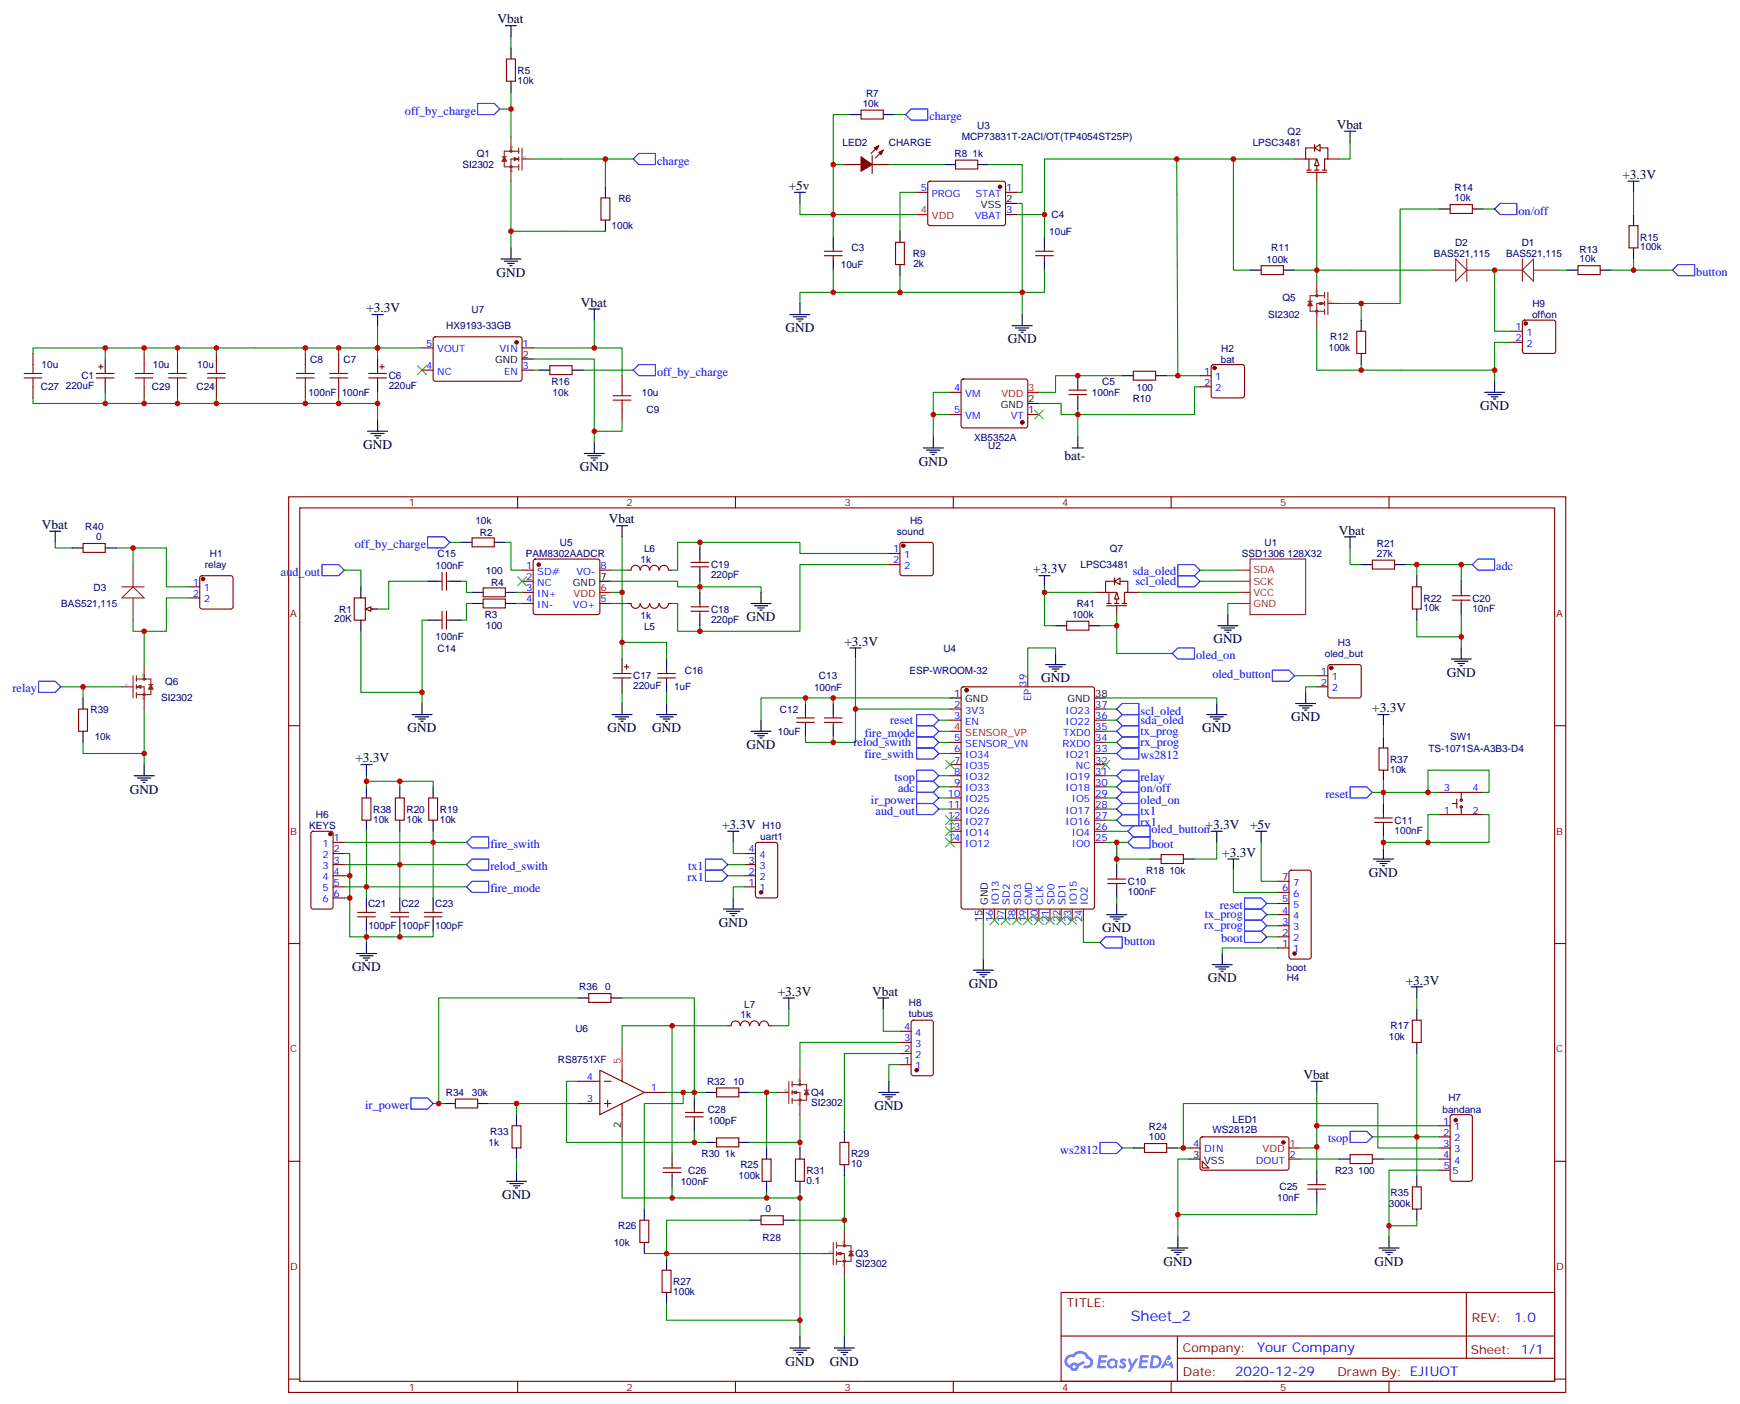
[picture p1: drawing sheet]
<svg xmlns="http://www.w3.org/2000/svg" width="552mm" height="446mm" viewBox="0 0 552 446" stroke-linecap="round" stroke-linejoin="round" font-family="sans-serif">
<defs><g id="words">
<text font-size="4.6" fill="#00f" x="358.9" y="419.3">Sheet_2</text>
<g font-size="4.2">
<text x="157.9" y="7.4">Vbat</text>
<text x="424.3" y="41">Vbat</text>
<text x="514.9" y="56.8">+3.3V</text>
<text x="250.4" y="60.4">+5v</text>
<text x="157.6" y="87.9">GND</text>
<text x="116.3" y="99.2">+3.3V</text>
<text x="184.4" y="97.4">Vbat</text>
<text x="249.3" y="105.5">GND</text>
<text x="319.9" y="109">GND</text>
<text x="469.8" y="130.2">GND</text>
<text x="115.3" y="142.6">GND</text>
<text x="184" y="149.6">GND</text>
<text x="291.6" y="147.8">GND</text>
<text x="337.9" y="146.1">bat-</text>
<text x="13.3" y="168">Vbat</text>
<text x="193.2" y="166.2">Vbat</text>
<text x="425" y="169.7">Vbat</text>
<text x="328" y="182.1">+3.3V</text>
<text x="237" y="197.2">GND</text>
<text x="268" y="205">+3.3V</text>
<text x="385.1" y="204.3">GND</text>
<text x="459.2" y="214.9">GND</text>
<text x="330.4" y="216.6">GND</text>
<text x="435.6" y="226.2">+3.3V</text>
<text x="129.4" y="232.5">GND</text>
<text x="192.9" y="232.5">GND</text>
<text x="207" y="232.5">GND</text>
<text x="381.6" y="232.5">GND</text>
<text x="409.8" y="229">GND</text>
<text x="237" y="237.8">GND</text>
<text x="112.8" y="242">+3.3V</text>
<text x="41.2" y="251.9">GND</text>
<text x="229.2" y="263.2">+3.3V</text>
<text x="382.7" y="263.2">+3.3V</text>
<text x="396.8" y="263.2">+5v</text>
<text x="387.9" y="272">+3.3V</text>
<text x="434.5" y="278.4">GND</text>
<text x="228.1" y="294.3">GND</text>
<text x="349.8" y="296">GND</text>
<text x="111.7" y="308.4">GND</text>
<text x="383.4" y="311.9">GND</text>
<text x="246.8" y="316.1">+3.3V</text>
<text x="276.8" y="316.1">Vbat</text>
<text x="307.5" y="313.7">GND</text>
<text x="446.2" y="312.6">+3.3V</text>
<text x="413.7" y="342.6">Vbat</text>
<text x="277.5" y="352.5">GND</text>
<text x="159.3" y="380.7">GND</text>
<text x="369.3" y="401.8">GND</text>
<text x="436.3" y="401.8">GND</text>
<text x="249.3" y="433.6">GND</text>
<text x="263.4" y="433.6">GND</text>
</g>
<g font-size="4.2" fill="#00f">
<text x="480.6" y="419.6">1.0</text>
<text x="399" y="429.1">Your Company</text>
<text x="392" y="436.9">2020-12-29</text>
</g>
<g font-size="3.9" fill="#00f">
<text x="128.5" y="36.4">off_by_charge</text>
<text x="295" y="38.1">charge</text>
<text x="208.6" y="52.2">charge</text>
<text x="482" y="68.1">on/off</text>
<text x="538.4" y="87.5">button</text>
<text x="208.6" y="119.3">off_by_charge</text>
<text x="112.6" y="174">off_by_charge</text>
<text x="89.2" y="182.8">aud_out</text>
<text x="359.6" y="182.6">sda_oled</text>
<text x="360.4" y="185.6">scl_oled</text>
<text x="474.9" y="181">adc</text>
<text x="379.7" y="209.2">oled_on</text>
<text x="384.8" y="215.2">oled_button</text>
<text x="4" y="219.8">relay</text>
<text x="362" y="226.9">scl_oled</text>
<text x="274.5" y="233.9">fire_mode</text>
<text x="282.6" y="229.9">reset</text>
<text x="362" y="229.9">sda_oled</text>
<text x="362" y="233.2">tx_prog</text>
<text x="270.9" y="236.9">relod_swith</text>
<text x="362" y="236.7">rx_prog</text>
<text x="274.4" y="240.5">fire_swith</text>
<text x="362" y="241">ws2812</text>
<text x="283.9" y="248">tsop</text>
<text x="285.1" y="251.6">adc</text>
<text x="362" y="251.6">on/off</text>
<text x="362" y="248">relay</text>
<text x="276.4" y="255.1">ir_power</text>
<text x="362" y="255.1">oled_on</text>
<text x="420.7" y="253.3">reset</text>
<text x="277.9" y="258.6">aud_out</text>
<text x="362" y="258.6">tx1</text>
<text x="362" y="262.1">rx1</text>
<text x="155.6" y="269.2">fire_swith</text>
<text x="365.5" y="264.6">oled_button</text>
<text x="365.5" y="269.2">boot</text>
<text x="155.6" y="276.3">relod_swith</text>
<text x="218.2" y="279.8">rx1</text>
<text x="218.4" y="276.3">tx1</text>
<text x="155.6" y="283.3">fire_mode</text>
<text x="382.4" y="291.4">tx_prog</text>
<text x="387.2" y="288.6">reset</text>
<text x="382.2" y="295">rx_prog</text>
<text x="387.6" y="299.2">boot</text>
<text x="356.8" y="300">button</text>
<text x="115.9" y="352.1">ir_power</text>
<text x="421.5" y="362.7">tsop</text>
<text x="336.5" y="366.2">ws2812</text>
</g>
<g font-size="3.9" fill="#800">
<text x="338.6" y="414.9">TITLE:</text>
<text x="467.2" y="419.6">REV:</text>
<text x="375.5" y="429.1">Company:</text>
<text x="466.8" y="429.7">Sheet: 1/1</text>
<text x="375.5" y="436.8">Date:</text>
<text x="424.5" y="436.9">Drawn By: EJIUOT</text>
</g>
<g font-size="3.2" fill="#000080">
<text x="164.3" y="23.4">R5</text>
<text x="164.3" y="26.6">10k</text>
<text x="273.8" y="33.9">10k</text>
<text x="274.9" y="30.8">R7</text>
<text x="310.2" y="41">U3</text>
<text x="267.4" y="46.3">LED2</text>
<text x="282.1" y="46.3">CHARGE</text>
<text x="305.2" y="44.6">MCP73831T-2ACI/OT(TP4054ST25P)</text>
<text x="397.6" y="46.4">LPSC3481</text>
<text x="408.7" y="42.8">Q2</text>
<text x="146.7" y="53.4">SI2302</text>
<text x="151.3" y="49.9">Q1</text>
<text x="302.9" y="49.9">R8</text>
<text x="308.7" y="49.9">1k</text>
<text x="196.3" y="64">R6</text>
<text x="461.7" y="63.9">10k</text>
<text x="461.7" y="60.7">R14</text>
<text x="333.8" y="69.3">C4</text>
<text x="194.1" y="72.8">100k</text>
<text x="333" y="74.6">10uF</text>
<text x="461.8" y="77.9">D2</text>
<text x="483" y="77.9">D1</text>
<text x="520.6" y="76.4">R15</text>
<text x="270.3" y="79.8">C3</text>
<text x="289.7" y="81.6">R9</text>
<text x="402" y="83.3">100k</text>
<text x="403.5" y="79.8">R11</text>
<text x="455.1" y="81.6">BAS521,115</text>
<text x="478" y="81.6">BAS521,115</text>
<text x="501.3" y="83.3">10k</text>
<text x="501.3" y="80.2">R13</text>
<text x="520.6" y="79.5">100k</text>
<text x="266.9" y="85.1">10uF</text>
<text x="289.9" y="84.8">2k</text>
<text x="407.1" y="95.7">Q5</text>
<text x="149.6" y="99.3">U7</text>
<text x="402.5" y="101">SI2302</text>
<text x="486.3" y="101">off\on</text>
<text x="486.4" y="97.5">H9</text>
<text x="141.6" y="104.6">HX9193-33GB</text>
<text x="387.6" y="111.6">H2</text>
<text x="421.7" y="111.6">100k</text>
<text x="422.2" y="108">R12</text>
<text x="13.2" y="116.9">10u</text>
<text x="48.5" y="116.9">10u</text>
<text x="62.6" y="116.9">10u</text>
<text x="98.5" y="115.1">C8</text>
<text x="109.1" y="115.1">C7</text>
<text x="387.5" y="115.2">bat</text>
<text x="13" y="123.9">C27</text>
<text x="20.9" y="123.6">220uF</text>
<text x="25.8" y="120.4">C1</text>
<text x="48.2" y="123.9">C29</text>
<text x="62.4" y="123.9">C24</text>
<text x="97.9" y="125.7">100nF</text>
<text x="108.5" y="125.7">100nF</text>
<text x="123.4" y="123.6">220uF</text>
<text x="123.4" y="120.4">C6</text>
<text x="175" y="122.2">R16</text>
<text x="175.4" y="125.7">10k</text>
<text x="203.7" y="125.7">10u</text>
<text x="346.6" y="125.7">100nF</text>
<text x="349.9" y="122.2">C5</text>
<text x="360.7" y="124.2">100</text>
<text x="205.2" y="131">C9</text>
<text x="359.5" y="127.7">R10</text>
<text x="309.2" y="140">XB5352A</text>
<text x="313.7" y="142.6">U2</text>
<text x="150.9" y="166.5">10k</text>
<text x="288.8" y="166.3">H5</text>
<text x="27.1" y="168.3">R40</text>
<text x="30.5" y="171.5">0</text>
<text x="152.3" y="170">R2</text>
<text x="177.7" y="173.2">U5</text>
<text x="284.7" y="169.8">sound</text>
<text x="401.3" y="173.5">U1</text>
<text x="437" y="173.6">R21</text>
<text x="66.6" y="176.8">H1</text>
<text x="138.9" y="176.9">C15</text>
<text x="166.9" y="176.9">PAM8302AADCR</text>
<text x="203.3" y="178.7">1k</text>
<text x="204.4" y="175.2">L6</text>
<text x="352.2" y="175.1">Q7</text>
<text x="394.2" y="176.9">SSD1306 128X32</text>
<text x="437" y="176.8">27k</text>
<text x="65.1" y="180.4">relay</text>
<text x="138.2" y="180.7">100nF</text>
<text x="154.3" y="182.4">100</text>
<text x="155.8" y="185.9">R4</text>
<text x="225.7" y="183.6">220pF</text>
<text x="225.7" y="180.4">C19</text>
<text x="342.9" y="180.4">LPSC3481</text>
<text x="29.7" y="187.5">D3</text>
<text x="451.8" y="191">R22</text>
<text x="467.3" y="191">C20</text>
<text x="19.4" y="192.8">BAS521,115</text>
<text x="106.1" y="197.5">20K</text>
<text x="107.7" y="194.5">R1</text>
<text x="153.9" y="196.2">R3</text>
<text x="203.3" y="196.5">1k</text>
<text x="225.7" y="197.7">220pF</text>
<text x="225.7" y="194.5">C18</text>
<text x="340.3" y="196.2">100k</text>
<text x="341.7" y="192.7">R41</text>
<text x="451.8" y="194.1">10k</text>
<text x="467.3" y="194.2">10nF</text>
<text x="138.2" y="203.2">100nF</text>
<text x="154.2" y="199.8">100</text>
<text x="204.4" y="199.9">L5</text>
<text x="138.9" y="207">C14</text>
<text x="299.4" y="206.9">U4</text>
<text x="420.5" y="208.6">oled_but</text>
<text x="424.7" y="205.1">H3</text>
<text x="201" y="215.7">C17</text>
<text x="217.4" y="213.9">C16</text>
<text x="259.9" y="215.7">C13</text>
<text x="288.6" y="213.9">ESP-WROOM-32</text>
<text x="52.4" y="217.4">Q6</text>
<text x="201" y="218.8">220uF</text>
<text x="213.9" y="219.2">1uF</text>
<text x="258.4" y="219.2">100nF</text>
<text x="28.7" y="226.3">R39</text>
<text x="51.1" y="222.7">SI2302</text>
<text x="247.6" y="226.3">C12</text>
<text x="246.9" y="233.3">10uF</text>
<text x="30.1" y="235.1">10k</text>
<text x="453.4" y="238.6">TS-1071SA-A3B3-D4</text>
<text x="460.2" y="235.1">SW1</text>
<text x="441.2" y="245.3">10k</text>
<text x="441.2" y="242.2">R37</text>
<text x="98.1" y="263.3">KEYS</text>
<text x="100.2" y="259.7">H6</text>
<text x="118.4" y="261.2">10k</text>
<text x="118.4" y="258">R38</text>
<text x="129" y="261.2">10k</text>
<text x="129" y="258">R20</text>
<text x="139.6" y="261.2">10k</text>
<text x="139.6" y="258">R19</text>
<text x="242.1" y="263.3">H10</text>
<text x="442.6" y="261.5">C11</text>
<text x="241.3" y="266.8">uart1</text>
<text x="442.6" y="264.7">100nF</text>
<text x="358" y="280.9">C10</text>
<text x="363.8" y="277.4">R18</text>
<text x="371.2" y="277.4">10k</text>
<text x="116.8" y="288">C21</text>
<text x="127.4" y="288">C22</text>
<text x="138.1" y="288">C23</text>
<text x="358" y="284.1">100nF</text>
<text x="116.9" y="295">100pF</text>
<text x="127.5" y="295">100pF</text>
<text x="138.1" y="295">100pF</text>
<text x="408.4" y="308.2">boot</text>
<text x="408.4" y="311.4">H4</text>
<text x="183.8" y="314.4">R36</text>
<text x="192.1" y="314.4">0</text>
<text x="235" y="323.3">1k</text>
<text x="236.2" y="319.9">L7</text>
<text x="288.5" y="322.8">tubus</text>
<text x="288.5" y="319.4">H8</text>
<text x="182.6" y="327.7">U6</text>
<text x="441.4" y="326.8">R17</text>
<text x="440.8" y="330.3">10k</text>
<text x="177.1" y="337.4">RS8751XF</text>
<text x="141.5" y="347.9">R34</text>
<text x="149.8" y="347.9">30k</text>
<text x="224.4" y="344.4">R32</text>
<text x="232.7" y="344.4">10</text>
<text x="257.4" y="348">Q4</text>
<text x="224.6" y="353.2">C28</text>
<text x="257.4" y="351.1">SI2302</text>
<text x="457.8" y="353.3">bandana</text>
<text x="459.7" y="349.6">H7</text>
<text x="224.9" y="356.8">100pF</text>
<text x="364.7" y="358.8">R24</text>
<text x="384.8" y="359.7">WS2812B</text>
<text x="391.2" y="356.5">LED1</text>
<text x="155.1" y="363.8">1k</text>
<text x="155.6" y="360.3">R33</text>
<text x="364.7" y="362">100</text>
<text x="222.7" y="367.4">R30</text>
<text x="230" y="367.4">1k</text>
<text x="235" y="370.9">R25</text>
<text x="270.1" y="370.5">10</text>
<text x="270.1" y="367.4">R29</text>
<text x="216" y="376.2">100nF</text>
<text x="218.4" y="372.7">C26</text>
<text x="234.4" y="374.4">100k</text>
<text x="256" y="375.8">0.1</text>
<text x="256" y="372.7">R31</text>
<text x="406.1" y="377.9">C25</text>
<text x="423.7" y="372.6">R23</text>
<text x="431.1" y="372.6">100</text>
<text x="405.4" y="381.4">10nF</text>
<text x="440.8" y="383.2">300k</text>
<text x="441.4" y="379.7">R35</text>
<text x="243" y="384.9">0</text>
<text x="194.8" y="395.6">10k</text>
<text x="196.2" y="390.3">R26</text>
<text x="242.1" y="393.9">R28</text>
<text x="271.5" y="399.1">Q3</text>
<text x="213.7" y="408">R27</text>
<text x="271.5" y="402.3">SI2302</text>
<text x="213.7" y="411.1">100k</text>
</g>
<g font-size="3.2" fill="#00f">
<text x="292.3" y="60.7">5</text>
<text x="295.8" y="62.5">PROG</text>
<text x="309.6" y="62.5">STAT</text>
<text x="319.3" y="60.7">1</text>
<text x="309.4" y="69.5">VBAT</text>
<text x="319.3" y="67.8">3</text>
<text x="481" y="104.8">1</text>
<text x="484.5" y="106.6">1</text>
<text x="135.3" y="110.1">5</text>
<text x="138.8" y="111.9">VOUT</text>
<text x="158.5" y="111.9">VIN</text>
<text x="165.9" y="110.1">1</text>
<text x="481" y="108.3">2</text>
<text x="484.5" y="110.1">2</text>
<text x="135.3" y="117.2">4</text>
<text x="138.8" y="118.9">NC</text>
<text x="160" y="118.9">EN</text>
<text x="165.9" y="117.2">3</text>
<text x="382.2" y="118.9">1</text>
<text x="302.9" y="124.2">4</text>
<text x="306.4" y="126">VM</text>
<text x="382.2" y="122.4">2</text>
<text x="385.7" y="120.7">1</text>
<text x="385.7" y="124.2">2</text>
<text x="302.9" y="131.3">5</text>
<text x="326.4" y="131.3">1</text>
<text x="306.4" y="133">VM</text>
<text x="320.8" y="133">VT</text>
<text x="283.5" y="175.4">1</text>
<text x="283.5" y="178.9">2</text>
<text x="286.9" y="177.1">1</text>
<text x="61.2" y="185.9">1</text>
<text x="167" y="180.7">1</text>
<text x="167" y="184.2">2</text>
<text x="170.5" y="182.4">SD#</text>
<text x="170.5" y="185.9">NC</text>
<text x="183" y="182.4">VO-</text>
<text x="190.6" y="180.7">8</text>
<text x="286.9" y="180.7">2</text>
<text x="61.2" y="189.5">2</text>
<text x="64.7" y="187.7">1</text>
<text x="64.7" y="191.2">2</text>
<text x="167" y="187.7">3</text>
<text x="167" y="191.2">4</text>
<text x="170.5" y="189.5">IN+</text>
<text x="190.6" y="191.2">5</text>
<text x="170.5" y="193">IN-</text>
<text x="181.8" y="193">VO+</text>
<text x="419.3" y="214.2">1</text>
<text x="422.8" y="215.9">1</text>
<text x="325.9" y="218.1" transform="rotate(-90 325.9 218.1)">39</text>
<text x="419.3" y="217.7">2</text>
<text x="422.8" y="219.5">2</text>
<text x="302.9" y="224.8">2</text>
<text x="306.4" y="226.5">3V3</text>
<text x="327.3" y="222.7" transform="rotate(-90 327.3 222.7)">EP</text>
<text x="338.2" y="226.5">IO23</text>
<text x="347.6" y="224.8">37</text>
<text x="302.9" y="228.3">3</text>
<text x="306.4" y="230">EN</text>
<text x="337.5" y="233.6">TXD0</text>
<text x="338.2" y="230">IO22</text>
<text x="347.6" y="231.8">35</text>
<text x="347.6" y="228.3">36</text>
<text x="302.9" y="235.3">5</text>
<text x="302.9" y="238.9">6</text>
<text x="306.4" y="237.1">SENSOR_VN</text>
<text x="337.2" y="237.1">RXD0</text>
<text x="347.6" y="238.9">33</text>
<text x="347.6" y="235.3">34</text>
<text x="302.9" y="242.4">7</text>
<text x="302.9" y="245.9">8</text>
<text x="306.4" y="240.6">IO34</text>
<text x="306.4" y="244.2">IO35</text>
<text x="338.2" y="240.6">IO21</text>
<text x="341.5" y="244.2">NC</text>
<text x="347.6" y="245.9">31</text>
<text x="347.6" y="242.4">32</text>
<text x="302.9" y="249.4">9</text>
<text x="306.4" y="247.7">IO32</text>
<text x="306.4" y="251.2">IO33</text>
<text x="338.2" y="251.2">IO18</text>
<text x="338.2" y="247.7">IO19</text>
<text x="347.6" y="249.4">30</text>
<text x="458.3" y="251.2">3</text>
<text x="467.3" y="251.2">4</text>
<text x="300.8" y="253">10</text>
<text x="300.8" y="256.5">11</text>
<text x="306.4" y="254.7">IO25</text>
<text x="340.2" y="254.7">IO5</text>
<text x="347.6" y="256.5">28</text>
<text x="347.6" y="253">29</text>
<text x="300.8" y="260">12</text>
<text x="300.8" y="263.6">13</text>
<text x="306.4" y="258.3">IO26</text>
<text x="306.4" y="261.8">IO27</text>
<text x="338.2" y="261.8">IO16</text>
<text x="338.2" y="258.3">IO17</text>
<text x="347.6" y="263.6">26</text>
<text x="347.6" y="260">27</text>
<text x="458.3" y="258.3">1</text>
<text x="467.3" y="258.3">2</text>
<text x="102.4" y="268.9">1</text>
<text x="105.9" y="267.1">1</text>
<text x="300.8" y="267.1">14</text>
<text x="306.4" y="265.3">IO14</text>
<text x="306.4" y="268.9">IO12</text>
<text x="340.2" y="268.9">IO0</text>
<text x="340.2" y="265.3">IO4</text>
<text x="347.6" y="267.1">25</text>
<text x="102.4" y="272.4">2</text>
<text x="102.4" y="275.9">3</text>
<text x="105.9" y="270.6">2</text>
<text x="105.9" y="274.1">3</text>
<text x="237.6" y="274.1">3</text>
<text x="237.6" y="270.6">4</text>
<text x="241.1" y="275.9">3</text>
<text x="241.1" y="272.4">4</text>
<text x="102.4" y="279.4">4</text>
<text x="105.9" y="277.7">4</text>
<text x="105.9" y="281.2">5</text>
<text x="237.6" y="281.2">1</text>
<text x="237.6" y="277.7">2</text>
<text x="241.1" y="279.4">2</text>
<text x="406.9" y="279.4">7</text>
<text x="410.4" y="281.2">7</text>
<text x="102.4" y="283">5</text>
<text x="102.4" y="286.5">6</text>
<text x="105.9" y="284.7">6</text>
<text x="241.1" y="283">1</text>
<text x="317" y="287.3" transform="rotate(-90 317 287.3)">IO13</text>
<text x="320.6" y="287.3" transform="rotate(-90 320.6 287.3)">SD2</text>
<text x="324.1" y="287.3" transform="rotate(-90 324.1 287.3)">SD3</text>
<text x="327.6" y="287.3" transform="rotate(-90 327.6 287.3)">CMD</text>
<text x="331.2" y="287.3" transform="rotate(-90 331.2 287.3)">CLK</text>
<text x="334.7" y="287.3" transform="rotate(-90 334.7 287.3)">SD0</text>
<text x="338.2" y="287.3" transform="rotate(-90 338.2 287.3)">SD1</text>
<text x="341.7" y="287.3" transform="rotate(-90 341.7 287.3)">IO15</text>
<text x="345.3" y="287.3" transform="rotate(-90 345.3 287.3)">IO2</text>
<text x="406.9" y="286.5">5</text>
<text x="406.9" y="283">6</text>
<text x="410.4" y="284.7">6</text>
<text x="315.3" y="292.8" transform="rotate(-90 315.3 292.8)">16</text>
<text x="318.8" y="292.8" transform="rotate(-90 318.8 292.8)">17</text>
<text x="322.3" y="292.8" transform="rotate(-90 322.3 292.8)">18</text>
<text x="325.9" y="292.8" transform="rotate(-90 325.9 292.8)">19</text>
<text x="329.4" y="292.8" transform="rotate(-90 329.4 292.8)">20</text>
<text x="332.9" y="292.8" transform="rotate(-90 332.9 292.8)">21</text>
<text x="336.4" y="292.8" transform="rotate(-90 336.4 292.8)">22</text>
<text x="340" y="292.8" transform="rotate(-90 340 292.8)">23</text>
<text x="343.5" y="292.8" transform="rotate(-90 343.5 292.8)">24</text>
<text x="406.9" y="293.5">3</text>
<text x="406.9" y="290">4</text>
<text x="410.4" y="291.8">4</text>
<text x="410.4" y="288.3">5</text>
<text x="406.9" y="297.1">2</text>
<text x="410.4" y="298.8">2</text>
<text x="410.4" y="295.3">3</text>
<text x="406.9" y="300.6">1</text>
<text x="410.4" y="302.4">1</text>
<text x="287" y="327.1">4</text>
<text x="290.5" y="328.8">4</text>
<text x="287" y="334.1">2</text>
<text x="287" y="330.6">3</text>
<text x="290.5" y="335.9">2</text>
<text x="290.5" y="332.4">3</text>
<text x="287" y="337.6">1</text>
<text x="290.5" y="339.4">1</text>
<text x="186.3" y="342.9">4</text>
<text x="206.6" y="346.5">1</text>
<text x="186.3" y="350">3</text>
<text x="458.1" y="357">1</text>
<text x="461.6" y="358.8">1</text>
<text x="378.7" y="364.1">4</text>
<text x="382.2" y="365.9">DIN</text>
<text x="458.1" y="360.6">2</text>
<text x="458.1" y="364.1">3</text>
<text x="461.6" y="362.3">2</text>
<text x="461.6" y="365.9">3</text>
<text x="398.6" y="369.4">DOUT</text>
<text x="409.3" y="367.6">2</text>
<text x="458.1" y="367.6">4</text>
<text x="458.3" y="371.2">5</text>
<text x="461.6" y="369.4">4</text>
<text x="461" y="372.6">5</text>
</g>
<g font-size="3.2">
<text x="319.3" y="64.2">2</text>
<text x="311.3" y="66">VSS</text>
<text x="165.9" y="113.6">2</text>
<text x="157.1" y="115.4">GND</text>
<text x="317.6" y="129.5">GND</text>
<text x="326.4" y="127.7">2</text>
<text x="181.8" y="185.9">GND</text>
<text x="190.6" y="184.2">7</text>
<text x="302.9" y="221.2">1</text>
<text x="347.6" y="221.2">38</text>
<text x="306.4" y="223">GND</text>
<text x="338.8" y="223">GND</text>
<text x="313.5" y="287.3" transform="rotate(-90 313.5 287.3)">GND</text>
<text x="311.7" y="292.8" transform="rotate(-90 311.7 292.8)">15</text>
<text x="197.1" y="358" transform="rotate(-90 197.1 358)">2</text>
<text x="378.7" y="367.6">3</text>
<text x="382.2" y="369.4">VSS</text>
</g>
<g font-size="3.2" fill="#f00">
<text x="292.3" y="67.8">4</text>
<text x="295.8" y="69.5">VDD</text>
<text x="317.8" y="126">VDD</text>
<text x="326.4" y="124.2">3</text>
<text x="182" y="189.5">VDD</text>
<text x="190.6" y="187.7">6</text>
<text x="302.9" y="231.8">4</text>
<text x="306.4" y="233.6">SENSOR_VP</text>
<text x="197.1" y="337.6" transform="rotate(-90 197.1 337.6)">5</text>
<text x="400.8" y="365.9">VDD</text>
<text x="409.3" y="364.1">1</text>
</g>
<g font-size="3.2" fill="#800">
<text x="129.7" y="160.7">1</text>
<text x="198.9" y="160.7">2</text>
<text x="268" y="160.7">3</text>
<text x="337.1" y="160.7">4</text>
<text x="406.3" y="160.7">5</text>
<text x="92.1" y="195.8">A</text>
<text x="494" y="195.8">A</text>
<text x="92.1" y="265">B</text>
<text x="494" y="265">B</text>
<text x="92.1" y="334.1">C</text>
<text x="494" y="334.1">C</text>
<text x="92.1" y="403.3">D</text>
<text x="494" y="403.3">D</text>
<text x="129.7" y="441.5">1</text>
<text x="198.9" y="441.5">2</text>
<text x="268" y="441.5">3</text>
<text x="337.1" y="441.5">4</text>
<text x="406.3" y="441.5">5</text>
</g>
<g font-size="3.2" fill="#8d2323">
<text x="397.8" y="182.1">SDA</text>
<text x="397.8" y="185.6">SCK</text>
<text x="397.8" y="189.1">VCC</text>
<text x="397.8" y="192.7">GND</text>
</g>
<g font-size="1.4" fill="#238d23">
<text x="161.8" y="47.3">D</text>
<text x="166" y="50.5">G</text>
<text x="161.9" y="54.7">S</text>
<text x="417.6" y="93.2">D</text>
<text x="417.7" y="100.6">S</text>
<text x="421.8" y="96.3">G</text>
<text x="45" y="214.9">D</text>
<text x="39.7" y="218.1">G</text>
<text x="45" y="222.3">S</text>
<text x="249" y="346.8">G</text>
<text x="253.2" y="343.6">D</text>
<text x="253.2" y="351">S</text>
<text x="267.3" y="394.8">D</text>
<text x="263.1" y="398">G</text>
<text x="267.3" y="402.2">S</text>
</g>
</g></defs>
<g fill="none" stroke="#870000" stroke-width=".35">
<path d="M91.6 157.7h405.4v284.4h-405.4zM164.3 157.7v3.6M233.4 157.7v3.6M302.6 157.7v3.6M371.7 157.7v3.6M440.9 157.7v3.6M95.1 161.3h398.3v277.2h-398.3zM91.6 230.4h3.5M493.4 230.4h3.6M91.6 299.5h3.5M493.4 299.5h3.6M91.6 368.7h3.5"/>
<path d="M493.4 368.7h3.6M336.8 410.3h156.6v28.2h-156.6zM465.4 410.3v20.9M91.6 437.8h3.5M164.3 438.5v3.6M233.4 438.5v3.6M302.6 438.5v3.6M336.8 424.2h156.5M371.7 438.5v3.6M373.7 431.2h119.6M373.7 424.2v14.1M440.9 438.5v3.6"/>
<path d="M493.4 437.8h3.6"/>
</g>
<g fill="#5487ff">
<path d="M355.8 431.5a1.22 1.22 0 0 1 1.7 .3l-.4 .5a.47 .47 0 0 0-.3-.4 .47 .47 0 0 0-.5 .2l.1 .3a1.14 1.14 0 0 1 .8 1.7 1.14 1.14 0 0 1-1.9 0l-.2-.2 .5-.5 .7 .4a.29 .29 0 0 0 .3-.3 .29 .29 0 0 0-.2-.3 1.04 1.04 0 0 1-.6-1.7z"/>
<path d="M348.8 430.2h2.3l.4 .2-.2 .5-1.8 .1-.1 .8h1.5l.3 .4-.4 .4h-1.5l-.2 1.1h1.7l.2 .3-.2 .3-2.6 .1z"/>
<path d="M361.9 430.2l2.7 .2-.1 .5-1.8 .1-.2 .8h1.6l.3 .4-.4 .4h-1.6l-.1 1.1h1.7l.2 .3-.2 .3-2.7 .1z"/>
<path d="M370.7 430.3h.7l.3 1.2-.6 .3a.69 .69 0 0 0-1 .3 .69 .69 0 0 0 .4 1 .69 .69 0 0 0 .9-.7l.5-.2 .6 2.2h-.8l-.3-.9h-1.7l-.5 .9h-.8z"/>
<path d="M357.9 431.3h.8l.6 1.8 1.1-1.8h.9l-2.6 4.2h-.8l.9-1.5z"/>
<path d="M365.5 430.2l-.6 4.2h1.3a2.11 2.11 0 0 0 2.5-2.1 2.11 2.11 0 0 0-2.5-2.1zM366.2 431a1.43 1.43 0 0 1 1.6 1.6 1.43 1.43 0 0 1-2 1.1z"/>
<path d="M351.8 431.9a1.54 1.54 0 0 0-.1 2.1 1.54 1.54 0 0 0 2.1 .2l.7 .2 .3-2.3-.6-.3a1.49 1.49 0 0 0-2.4 .1zM352 432.9a.95 .95 0 0 1 1.9 0 .95 .95 0 0 1-1.9 0z"/>
<path d="M338.5 430.6a2.18 2.18 0 0 0 1.1 3.7 1.44 1.44 0 0 0 1.6 1 1.44 1.44 0 0 0 1.2-1.5l2-1-.5-.8-1.9 1a1.47 1.47 0 0 0-2.4 .4 1.39 1.39 0 0 1-.7-1.9 1.39 1.39 0 0 1 2-.5 2.12 2.12 0 0 1 2.2-1.3 2.12 2.12 0 0 1 1.9 1.7 1.14 1.14 0 0 1 1 1.4 1.14 1.14 0 0 1-1.6 .8 .43 .43 0 0 0-.5 .3 .43 .43 0 0 0 .4 .5 1.98 1.98 0 0 0 2.5-1.2 1.98 1.98 0 0 0-1.2-2.6 3.1 3.1 0 0 0-5.3-.6l-.9 .1zM340.4 433.9a.55 .55 0 0 1 1.1 0 .55 .55 0 0 1-1.1 0z"/>
<circle cx="370.7" cy="432.3" r=".26"/>
</g>
<g fill="#870000" stroke="#870000" stroke-width=".35">
<circle cx="306.8" cy="219.1" r=".53"/>
<circle cx="171" cy="179.2" r=".53"/>
</g>
<g fill="none" stroke="#870000" stroke-width=".35">
<path d="M169.5 177.7l.4-.2h19.8l.5 .2 .2 .5v16.2l-.2 .5-.5 .2h-19.8l-.5-.2-.2-.5v-16.2zM112.4 189.8h3.6v7.1h-3.6zM116.7 193.4h1.7M165.7 181h3.5M165.7 184.5h3.5M165.7 188.1h3.5M165.7 191.6h3.5M190.4 181h3.5M190.4 191.6h3.5M305.3 218.3l.5-.2h40.9l.6 .4 .1 69.4-.5 .7h-41.1l-.7-.5-.1-69.3zM326.2 214.5v3.6M301.5 225.1h3.5"/>
<path d="M301.5 228.6h3.5M301.5 235.7h3.5M301.5 239.2h3.5M347.4 225.1h3.5M347.4 228.6h3.5M347.4 235.7h3.5M347.4 239.2h3.5M347.4 232.2h3.5M301.5 242.7h3.5M301.5 246.3h3.5M301.5 249.8h3.5M301.5 253.3h3.5"/>
<path d="M301.5 256.9h3.5M347.4 242.7h3.5M347.4 246.3h3.5M347.4 249.8h3.5M347.4 253.3h3.5M347.4 256.9h3.5M301.5 260.4h3.5M301.5 263.9h3.5M301.5 267.4h3.5M347.4 260.4h3.5M347.4 263.9h3.5M347.4 267.4h3.5"/>
<path d="M315.6 288.6v3.5M319.2 288.6v3.5M322.7 288.6v3.5M326.2 288.6v3.5M329.7 288.6v3.5M333.3 288.6v3.5M336.8 288.6v3.5M340.3 288.6v3.5M343.9 288.6v3.5"/>
</g>
<path d="M114.5 186.3v3.5M114.5 196.9v3.5M116.3 193.4h3.5M190.4 184.5h3.5M301.5 221.6h3.5M347.4 221.6h3.5M312.1 288.6v3.5" fill="none" stroke="#000" stroke-width=".35"/>
<path d="M190.4 188.1h3.5M301.5 232.2h3.5" fill="none" stroke="#f00" stroke-width=".35"/>
<path d="M222.1 172.2h31.8v3.5h28.2M282.1 179.2h-28.2v21.2h-31.8M109.3 181h5.2v5.3M135.7 184.5h-12.3v8.9h-3.6M114.5 200.4v19.4h19.4" fill="none" stroke="#008700" stroke-width=".35"/>
<path d="M102.2 179.2h5.3l1.8 1.8-1.8 1.8h-5.3z" fill="none" stroke="#00f" stroke-width=".35"/>
<path d="M116 193.4l1.7-.7v1.4z" fill="#f0f0f0" stroke="#870000" stroke-width=".35"/>
<g fill="none" stroke="#008700" stroke-width=".35">
<path d="M373.5 50.5l.3 68.8M391.5 50.5v35.3h5.3M428.5 45.2v5.3h-3.5M518.5 61.1v7M324.4 92.8v7.1M410.9 85.8h7M493.8 85.8h3.5M511.4 85.8h19.4M518.5 82.2v3.6M107.5 110.5h-10.6v1.7M119.8 103.4v7.1h-12.3v1.7M133.9 110.5h-14.1v3.5"/>
<path d="M169.2 114h19.4v26.4M169.2 117.5h1.8M185.1 117.5h15.9M188.6 110.5h8.8v8.8M188.6 101.6v8.9h-19.4M356.2 119.3h-21.2v5.3h-5.3M370.3 119.3h10.6M96.9 126.3v1.8h10.6M107.5 126.3v1.8h12.3M119.8 124.6v8.8M197.4 133.4v3.5h-8.8M296.2 131.6v7.1"/>
<path d="M301.5 124.6h-5.3v7h5.3M329.7 128.1h7.1v3.5h5.3v-1.7M380.9 122.8h-1.8v8.8h-37v7.1M142.8 172.2h3.5M160.4 172.2h1.8v8.8h3.5M197.4 170.4v17.7h-3.5M222.1 174v-1.8h-7v8.8h-1.8M428.5 174v5.2h3.5M446.2 179.2h3.5M463.8 179.2h3.5M135.7 196.9h-1.8v26.4M146.3 184.5h1.8v3.6h1.7"/>
<path d="M149.8 191.6h-1.7v5.3h-1.8M163.9 191.6h1.8M163.9 188.1h1.8M193.9 184.5h21.2v1.8h26.4v1.8M193.9 191.6h5.3M193.9 181h5.3M197.4 188.1v21.1M213.3 191.6h1.8v8.8h7v-1.8M222.1 184.5v3.6M449.7 182.8v-3.6h14.1v5.3M463.8 195.1v7.1h-14.1v-5.3M197.4 203.9h14.2v5.3"/>
<path d="M197.4 219.8v3.5M211.6 219.8v3.5M271.5 209.2v15.9M463.8 202.2v3.5M255.7 221.6v1.7M264.5 221.6v1.7M264.5 233.9v1.8M298 235.7h3.5M298 228.6h3.5M301.5 221.6h-60v7M301.5 225.1h-30v10.6h-15.8v-1.8M350.9 221.6h35.3v1.7"/>
<path d="M350.9 235.7h3.5M350.9 239.2h3.5M350.9 232.2h3.5M439.1 230.4v3.5M116.3 248h10.6v1.8M116.3 246.3v3.5M126.9 248h10.6v1.8M298 253.3h3.5M298 256.9h3.5M298 249.8h3.5M439.1 248v3.6h-3.5M453.2 251.6v-7.1h19.4v7.1h-1.7"/>
<path d="M456.7 258.6h-3.5v8.8h-14.1M456.7 251.6h-17.6v3.5M470.9 258.6h1.7v8.8h-19.4M109.3 271h1.7v7M109.3 278h1.7v7.1h-1.7M109.3 274.5h38.8M109.3 267.4h38.8M116.3 263.9v21.2M126.9 263.9v21.2M137.5 263.9v21.2M350.9 267.4h7.1M354.4 272.7v-5.3v5.3h10.6"/>
<path d="M386.2 267.4v5.3h-7.1M439.1 265.7v3.5M109.3 281.6h38.8M111 285.1v12.3h15.9v-1.7M116.3 295.7v3.5M137.5 295.7v1.7h-10.6M312.1 292.1v12.4M354.4 285.1v1.7M402.1 297.4h3.5M402.1 290.4h3.5M402.1 293.9h3.5M183.3 316.8h-44.1v33.5"/>
<path d="M197.4 316.8h23v31.8M405.6 301h-17.7v1.7M449.7 316.8v3.6M213.3 325.6v40.6M231 325.6h-33.6v7.1M250.4 320.4v5.2h-5.3M280.4 320.4v7h5.2M285.6 330.9h-31.7v8.9M285.6 334.5h-17.6v24.7M285.6 338h-3.5v5.3M449.7 334.5v38.8M137.5 350.3h3.5"/>
<path d="M155.1 350.3h8.8M183.3 343.3h-3.5v19.4h40.6M183.3 350.3h-19.4v3.6M211.6 346.8h12.3M216.9 346.8v3.5h-12.4v33.6M220.4 359.2v3.5h3.5M238 346.8h5.3M246.8 346.8h-3.5v17.7M253.9 353.9v10.6M417.9 346.8v17.7h-5.3M417.9 357.4h38.8M163.9 368v3.5"/>
<path d="M197.4 360.9v19.4h45.9M213.3 376.8v3.5M238 362.7h15.9M243.3 378.6v1.7h10.6M253.9 378.6v45.8M268 373.3v17.6M356.2 364.5h3.5M373.8 364.5h3.6M375.6 364.5v-14.2h61.7v14.2h19.4M377.4 368h-3.6v17.6h44.1v-3.5M412.6 368h12.4M417.9 364.1v7.4"/>
<path d="M435.6 360.9h21.1M439.1 368h17.6M456.7 371.5h-15.8v21.2M204.5 398h7.1M211.6 398v1.7M211.6 398h49.3M238 387.4h-26.4v10.6M252.1 387.4h15.9M373.8 385.6v7.1M449.7 387.4v1.7h-8.8M211.6 413.8v5.3h42.3M268 405v19.4"/>
</g>
<g fill="none" stroke="#000" stroke-width=".35">
<path d="M518.5 68.1v3.5M518.5 78.7v3.5M118.1 99.9h3.5M119.8 99.9v3.5M186.9 98.1h3.5M188.6 98.1v3.5M324.4 99.9v3.5M119.8 114v3.5M165.7 114h3.5M171 117.5h3.5M181.6 117.5h3.5M321.3 103.4h6.3"/>
<path d="M322.3 104.1h4.3M323.4 104.8h2.1M324.1 105.5h.7M116.7 136.9h6.3M117.7 137.6h4.3M118.8 138.3h2.1M119.5 139h.7M119.8 121v3.6M119.8 133.4v3.5M296.2 138.7v3.5M185.5 144h6.3M186.5 144.7h4.2"/>
<path d="M187.6 145.4h2.1M188.3 146.1h.7M188.6 140.4v3.6M293.1 142.2h6.3M294.1 142.9h4.2M295.2 143.6h2.1M295.9 144.3h.7M146.3 172.2h3.5M156.9 172.2h3.5M195.7 166.9h3.5M197.4 166.9v3.5M222.1 174v3.5"/>
<path d="M426.8 170.4h3.5M428.5 170.4v3.6M432 179.2h3.6M442.6 179.2h3.6M135.7 196.9h3.5M135.7 184.5h3.5M142.8 196.9h3.5M142.8 184.5h3.5M149.8 191.6h3.6M149.8 188.1h3.6M160.4 191.6h3.5M160.4 188.1h3.5"/>
<path d="M222.1 181v3.5M222.1 188.1v3.5M222.1 195.1v3.5M238.4 191.6h6.3M239.4 192.3h4.3M240.5 193h2.1M241.2 193.7h.7M241.5 188.1v3.5M449.7 182.8v3.5M449.7 193.4v3.5M463.8 184.5v3.6M463.8 191.6v3.5"/>
<path d="M197.4 209.2v3.6M197.4 216.3v3.5M211.6 209.2v3.6M211.6 216.3v3.5M269.8 205.7h3.5M271.5 205.7v3.5M460.6 209.2h6.4M461.7 209.9h4.2M462.7 210.6h2.2M463.4 211.3h.7M463.8 205.7v3.5M130.8 226.9h6.3"/>
<path d="M131.8 227.6h4.3M132.9 228.3h2.1M133.6 229h.7M133.9 223.3v3.6M194.3 226.9h6.3M195.3 227.6h4.3M196.4 228.3h2.1M197.1 229h.7M197.4 223.3v3.6M208.4 226.9h6.3M209.4 227.6h4.3M210.5 228.3h2.1"/>
<path d="M211.2 229h.7M211.6 223.3v3.6M238.4 232.2h6.3M239.4 232.9h4.3M240.5 233.6h2.1M241.2 234.3h.7M241.5 228.6v3.6M255.7 223.3v3.6M255.7 230.4v3.5M264.5 223.3v3.6M264.5 230.4v3.5M383 226.9h6.4"/>
<path d="M384.1 227.6h4.2M385.1 228.3h2.1M385.8 229h.7M386.2 223.3v3.6M437.3 226.9h3.6M439.1 226.9v3.5M439.1 233.9v3.6M114.5 242.7h3.6M116.3 242.7v3.6M116.3 249.8v3.5M126.9 249.8v3.5M137.5 249.8v3.5"/>
<path d="M439.1 244.5v3.5M439.1 255.1v3.5M116.3 260.4v3.5M126.9 260.4v3.5M137.5 260.4v3.5M354.4 274.5v3.5M365 272.7h3.5M375.6 272.7h3.5M384.4 263.9h3.5M386.2 263.9v3.5M389.7 272.7h3.5M391.5 272.7v3.6"/>
<path d="M435.9 272.7h6.4M437 273.4h4.2M438 274.1h2.2M438.7 274.8h.8M439.1 262.1v3.6M439.1 269.2v3.5M116.3 285.1v3.5M116.3 292.1v3.6M116.3 299.2v3.5M126.9 285.1v3.5M126.9 292.1v3.6M137.5 285.1v3.5"/>
<path d="M137.5 292.1v3.6M351.3 290.4h6.3M352.3 291.1h4.3M353.4 291.8h2.1M354.1 292.5h.7M354.4 281.6v3.5M354.4 286.8v3.6M113.1 302.7h6.4M114.2 303.4h4.2M115.3 304.1h2.1M116 304.8h.7M183.3 316.8h3.6"/>
<path d="M193.9 316.8h3.5M248.6 316.8h3.5M250.4 316.8v3.6M278.6 316.8h3.5M280.4 316.8v3.6M308.9 308h6.4M310 308.7h4.2M311 309.4h2.2M311.7 310.1h.8M312.1 304.5v3.5M384.8 306.2h6.3M385.8 307h4.3"/>
<path d="M386.9 307.7h2.1M387.6 308.4h.7M387.9 302.7v3.5M447.9 313.3h3.5M449.7 313.3v3.5M449.7 320.4v3.5M449.7 330.9v3.6M141 350.3h3.5M151.6 350.3h3.5M163.9 353.9v3.5M220.4 348.6v3.5M220.4 355.6v3.6"/>
<path d="M223.9 346.8h3.5M234.5 346.8h3.5M268 359.2v3.5M278.9 346.8h6.4M280 347.5h4.2M281.1 348.2h2.1M281.8 348.9h.7M282.1 343.3v3.5M416.2 343.3h3.5M417.9 343.3v3.5M160.8 375h6.3M161.8 375.7h4.3"/>
<path d="M162.9 376.4h2.1M163.6 377.2h.7M163.9 364.5v3.5M163.9 371.5v3.5M213.3 366.2v3.5M213.3 373.3v3.5M223.9 362.7h3.5M234.5 362.7h3.5M243.3 364.5v3.5M243.3 375v3.6M253.9 364.5v3.5M253.9 375v3.6"/>
<path d="M268 369.7v3.6M359.7 364.5h3.6M370.3 364.5h3.5M377.4 368h3.5M417.9 371.5v3.5M417.9 378.6v3.5M425 368h3.5M435.6 368h3.5M449.7 373.3v3.5M204.5 383.9v3.5M204.5 394.4v3.6M211.6 399.7v3.6"/>
<path d="M238 387.4h3.5M248.6 387.4h3.5M370.7 396.2h6.3M371.7 396.9h4.3M372.8 397.6h2.1M373.5 398.3h.7M373.8 392.7v3.5M437.7 396.2h6.3M438.7 396.9h4.3M439.8 397.6h2.1M440.5 398.3h.7M440.9 392.7v3.5"/>
<path d="M449.7 383.9v3.5M211.6 410.3v3.5M250.7 428h6.4M251.8 428.7h4.2M252.8 429.4h2.2M253.5 430.1h.7M253.9 424.4v3.6M264.8 428h6.4M265.9 428.7h4.2M266.9 429.4h2.2M267.7 430.1h.7M268 424.4v3.6"/>
</g>
<g fill="none" stroke="#870000" stroke-width=".35">
<path d="M410.9 50.5h3.5M414.4 50.5h3.5v3.5M414.8 54h1.4M414.8 54.7h6.3M415.5 50.5v3.5M417.2 47l1.8-1.1v2.1zM417.2 45.9v2.1M417.2 47h-2.8v3.5M417.2 54h1.4M417.9 54.7v2.8M419 47h2.5v3.5h-1.1v3.5M419.7 54h1.4"/>
<path d="M421.5 50.5h3.5M517.1 71.6h2.8v7.1h-2.8zM96.9 112.2v3.5M107.5 112.2v3.5M117 118.6h5.7M117 120h5.7M119.8 117.5v1.1M119.8 120v1M120.5 116.5h1.5M121.2 115.7v1.5M133.9 110.5h3.6M133.9 117.5h3.6"/>
<path d="M137.7 107.1l.5-.2 27.1 .1 .4 .6-.1 13-.6 .4h-27.1l-.4-.7v-12.7zM165.7 110.5h3.5M165.7 117.5h3.5M174.5 116.1h7.1v2.8h-7.1zM197.4 119.3v3.5M96.9 122.8v3.5M107.5 122.8v3.5M197.4 129.9v3.5M149.8 170.8h7.1v2.8h-7.1zM219.3 178.5h5.7M219.3 180h5.7M222.1 177.5v1"/>
<path d="M222.1 180v1M282.1 175.7h3.5M282.1 179.2h3.5M285.9 172.4l.4-.2h9.2l.5 .2 .2 .5v9.2l-.2 .5-.5 .2h-9.2l-.4-.3-.3-.4v-9.2zM435.6 177.8h7v2.9h-7zM139.2 196.9h1.1M139.2 184.5h1.1M140.3 181.7v5.7M140.3 194.1v5.6M141.7 181.7v5.7M141.7 194.1v5.6M141.7 196.9h1.1"/>
<path d="M141.7 184.5h1.1M153.4 190.2h7v2.8h-7zM153.4 186.7h7v2.8h-7zM199.2 191.6h1.1a1.41 1.41 0 0 0 1.4 1.5 1.41 1.41 0 0 0 1.4-1.5M203.1 181a1.41 1.41 0 0 0-1.4-1.5 1.41 1.41 0 0 0-1.4 1.5h-1.1M203.3 191.6a1.41 1.41 0 0 0 1.4 1.5 1.41 1.41 0 0 0 1.4-1.5M203.3 181a1.41 1.41 0 0 1 1.4-1.5 1.41 1.41 0 0 1 1.4 1.5M206.3 191.6a1.41 1.41 0 0 0 1.4 1.5 1.41 1.41 0 0 0 1.4-1.5M206.3 181a1.41 1.41 0 0 1 1.4-1.5 1.41 1.41 0 0 1 1.4 1.5M209.3 181a1.41 1.41 0 0 1 1.4-1.5 1.41 1.41 0 0 1 1.4 1.5M212.1 191.6a1.41 1.41 0 0 1-1.4 1.5 1.41 1.41 0 0 1-1.4-1.5M212.3 191.6h1"/>
<path d="M212.3 181h1M219.3 192.7h5.7M219.3 194.1h5.7M222.1 191.6v1.1M222.1 194.1v1M448.3 186.3h2.8v7.1h-2.8zM461 189.1h5.6M461 190.5h5.6M463.8 188.1v1M463.8 190.5v1.1M194.6 215.2h5.7M194.6 213.8h5.7"/>
<path d="M197.4 212.8v1M197.4 215.2v1.1M198.2 211.7h1.4M198.9 211v1.4M208.7 215.2h5.7M208.7 213.8h5.7M211.6 212.8v1M211.6 215.2v1.1M252.8 227.9h5.7M252.8 229.3h5.7M255.7 226.9v1M255.7 229.3v1.1"/>
<path d="M261.7 227.9h5.6M261.7 229.3h5.6M264.5 226.9v1M264.5 229.3v1.1M437.7 237.5h2.8v7h-2.8zM114.9 253.3h2.8v7.1h-2.8zM125.5 253.3h2.8v7.1h-2.8zM136.1 253.3h2.8v7.1h-2.8zM436.3 259.7h5.6M439.1 258.6v1.1M456.7 251.6h14.2M456.7 258.6h14.2"/>
<path d="M461 255.1h1.4M462.4 253.7v2.8M463.8 251.6v2.4M463.8 256.2v2.4M98.9 264.1l.5-.2h5.6l.7 .4v23.6l-.4 .7h-5.9l-.7-.5v-23.5zM105.7 267.4h3.6M105.7 271h3.6M105.7 274.5h3.6M105.7 278h3.6M351.6 279.1h5.7M354.4 278v1.1M368.5 271.3h7.1v2.8h-7.1z"/>
<path d="M436.3 261.1h5.6M439.1 261.1v1M105.7 281.6h3.6M105.7 285.1h3.6M113.5 289.7h5.6M113.5 291.1h5.6M116.3 288.6v1.1M116.3 291.1v1M124.1 289.7h5.6M124.1 291.1h5.6M126.9 288.6v1.1M126.9 291.1v1"/>
<path d="M134.7 289.7h5.6M134.7 291.1h5.6M137.5 288.6v1.1M137.5 291.1v1M351.6 280.5h5.7M354.4 280.5v1.1M186.9 315.4h7v2.8h-7zM190.4 339.8l14.1 7-14.1 7.1zM197.4 339.8v3.5M231 325.6h1M232.1 325.6a1.41 1.41 0 0 1 1.4-1.5 1.41 1.41 0 0 1 1.4 1.5M235.1 325.6a1.41 1.41 0 0 1 1.4-1.5 1.41 1.41 0 0 1 1.4 1.5"/>
<path d="M238 325.6a1.41 1.41 0 0 1 1.4-1.5 1.41 1.41 0 0 1 1.5 1.5M241.1 325.6a1.41 1.41 0 0 1 1.4-1.5 1.41 1.41 0 0 1 1.4 1.5M244 325.6h1.1M285.6 338h3.6M285.6 334.5h3.6M285.6 330.9h3.6M285.6 327.4h3.6M289.4 324.1l.5-.2h5.6l.7 .4v16.5l-.4 .7h-5.9l-.7-.4v-16.5zM448.3 323.9h2.8v7h-2.8zM144.5 348.9h7.1v2.9h-7.1zM162.5 357.4h2.8v7.1h-2.8zM183.3 343.3h7.1"/>
<path d="M183.3 350.3h7.1M191.8 343.3h2.1M191.8 350.3h2.1M192.9 349.3v2.1M197.4 350.3v10.6M204.5 346.8h7.1M217.6 353.2h5.6M217.6 354.6h5.6M220.4 352.1v1.1M220.4 354.6v1M227.4 345.4h7.1v2.8h-7.1zM456.7 357.4h3.6"/>
<path d="M460.5 354.1l.5-.2h5.6l.7 .4v20l-.4 .7h-5.9l-.7-.4v-20zM210.5 370.8h5.6M210.5 372.2h5.6M213.3 369.7v1.1M213.3 372.2v1.1M227.4 361.3h7.1v2.8h-7.1zM241.9 368h2.8v7h-2.8zM252.5 368h2.8v7h-2.8zM266.6 362.7h2.8v7h-2.8zM363.3 363h7v2.9h-7zM377.4 364.5h3.5M381.1 361.1l.5-.2 27.1 .1 .4 .6v9.5l-.7 .4-27.1-.1-.4-.6v-9.2z"/>
<path d="M381.6 368.7l2.1 2.1h-2.1zM409.1 368h3.5M415.1 377.5h5.7M415.1 376.1h5.7M417.9 375v1.1M417.9 377.5v1.1M428.5 366.6h7.1v2.8h-7.1zM448.3 376.8h2.8v7.1h-2.8zM456.7 360.9h3.6M456.7 364.5h3.6M456.7 368h3.6M456.7 371.5h3.6"/>
<path d="M203.1 387.4h2.8v7h-2.8zM241.5 386h7.1v2.8h-7.1zM210.1 403.3h2.9v7h-2.9z"/>
<circle cx="463.8" cy="256.2" r=".35"/>
<circle cx="463.8" cy="254" r=".35"/>
</g>
<g fill="none" stroke="#00f" stroke-width=".35">
<path d="M201 117.5l1.7-1.8h5.3v3.6h-5.3zM135.7 170.4h5.3l1.8 1.8-1.8 1.8h-5.3zM469.1 177.5h5.3v3.5h-5.3l-1.8-1.8zM290.9 237.5h5.3l1.8 1.7-1.8 1.8h-5.3zM290.9 230.4h5.3l1.8 1.8-1.8 1.7h-5.3zM290.9 233.9h5.3l1.8 1.8-1.8 1.8h-5.3zM290.9 226.9h5.3l1.8 1.7-1.8 1.8h-5.3zM354.4 235.7l1.8-1.8h5.3v3.6h-5.3zM354.4 232.2l1.8-1.8h5.3v3.5h-5.3zM356.2 237.5h5.3v3.5h-5.3l-1.8-1.8zM356.2 223.3h5.3v3.6h-5.3l-1.8-1.8zM356.2 226.9h5.3v3.5h-5.3l-1.8-1.8z"/>
<path d="M290.9 251.6h5.3l1.8 1.7-1.8 1.8h-5.3zM290.9 255.1h5.3l1.8 1.8-1.8 1.7h-5.3zM290.9 244.5h5.3l1.8 1.8-1.8 1.7h-5.3zM290.9 248h5.3l1.8 1.8-1.8 1.8h-5.3zM428.5 249.8h5.3l1.8 1.8-1.8 1.7h-5.3zM148.1 267.4l1.7-1.7h5.3v3.5h-5.3zM149.8 279.8h5.3v3.5h-5.3l-1.7-1.7zM149.8 272.7h5.3v3.6h-5.3l-1.7-1.8zM359.7 265.7h5.3v3.5h-5.3l-1.7-1.8zM395 295.7h5.3l1.8 1.7-1.8 1.8h-5.3zM395 288.6h5.3l1.8 1.8-1.8 1.7h-5.3zM395 292.1h5.3l1.8 1.8-1.8 1.8h-5.3z"/>
<path d="M130.4 348.6h5.3l1.8 1.7-1.8 1.8h-5.3zM428.5 359.2h5.3l1.8 1.7-1.8 1.8h-5.3zM349.1 362.7h5.3l1.8 1.8-1.8 1.7h-5.3z"/>
</g>
<path d="M132.5 116.1l2.9 2.8M135.4 116.1l-2.9 2.8M164.3 183.1l2.8 2.8M167.1 183.1l-2.8 2.8" fill="none" stroke="#3c3" stroke-width=".35"/>
<g fill="#870000" stroke="#870000" stroke-width=".35">
<circle cx="286.7" cy="173.2" r=".53"/>
<circle cx="104.8" cy="264.8" r=".53"/>
<circle cx="462" cy="355.6" r=".53"/>
<circle cx="407.4" cy="362.7" r=".53"/>
<circle cx="290.9" cy="339.8" r=".53"/>
<circle cx="163.9" cy="108.7" r=".53"/>
</g>
<path d="M197.4 332.7v7.1M409.1 364.5h3.5" fill="none" stroke="#f00" stroke-width=".35"/>
<g fill="none" stroke="#8c2424" stroke-width=".35">
<path d="M415.1 95.6h1.4M415.8 96.7v2.1h4.6M415.8 95.6l.7 1.4h-1.4zM415.8 96.3l-.3 .7M415.8 96.3l.4 .7M415.8 96.3l-.3 .4M415.8 96.3l.4 .4M417.9 89.3v4.6M419 96l1.4 .3M419 96v.7M419 96l1.1 .3-1.1 .4M419.7 96.3l-.7 .4"/>
<path d="M420.4 93.9h-4.6v2.4M420.4 96.3h-2.5v7.1M420.4 92.8v1.8M420.4 95.6v1.4M420.4 98.1v1.8M420.4 96.3l-1.4 .4M421.5 92.8v7.1M421.5 96.3h3.5M253.9 339.8v4.5M246.8 346.8h3.6M250.4 343.3v7M251.4 344.3h4.6v2.5"/>
<path d="M251.4 346.8h2.5v7.1M251.4 343.3v1.8M251.4 346.1v1.4M251.4 348.6v1.7M251.4 346.8l1.4 .4M252.1 346.8l.7 .4M252.8 346.5l-1.4 .3M252.8 346.5v.7M252.8 346.5l-1 .3 1 .4M255.3 346.1h1.4M256 347.2v2.1h-4.6M256 346.1l.7 1.4h-1.4z"/>
<path d="M256 346.8l.4 .7M256 346.8l-.3 .7M256 346.8l.4 .4M256 346.8l-.3 .4M260.9 398h3.6M264.5 394.4v7.1M265.5 395.5h4.6v2.5M265.5 398h2.5v7M265.5 394.4v1.8M265.5 397.3v1.4M265.5 399.7v1.8M265.5 398l1.4 .3"/>
<path d="M266.2 398l.7 .3M266.9 397.6l-1.4 .4M266.9 397.6v.7M266.9 397.6l-1 .4 1 .3M268 390.9v4.6M269.4 397.3h1.4M270.1 398.3v2.1h-4.6M270.1 397.3l.7 1.4h-1.4zM270.1 398l.4 .7M270.1 398l-.3 .7M270.1 398l.4 .3M270.1 398l-.3 .3"/>
<circle cx="417.9" cy="93.9" r=".35"/>
<circle cx="417.9" cy="98.8" r=".35"/>
<circle cx="253.9" cy="349.3" r=".35"/>
<circle cx="253.9" cy="344.3" r=".35"/>
<circle cx="268" cy="395.5" r=".35"/>
<circle cx="268" cy="400.4" r=".35"/>
</g>
<path d="M94.1 120h5.6M94.1 118.6h5.6M96.9 115.7v2.9M96.9 120v2.8M104.7 120h5.6M104.7 118.6h5.6M107.5 115.7v2.9M107.5 120v2.8M194.6 127h5.7M194.6 125.6h5.7M197.4 122.8v2.8M197.4 127v2.9" fill="none" stroke="#a10000" stroke-width=".35"/>
<path d="M417.9 50.5l.7 2.1h-1.4z" fill="#fff" stroke="#870000" stroke-width=".35"/>
<g fill="none" stroke="#000" stroke-width=".35">
<path d="M160.4 8.1h3.5M162.2 8.1v3.6M162.2 15.2v3.5M162.2 25.8v3.5M269.8 36.4h3.5M280.4 36.4h3.5M192.2 59.3v3.5M299.8 52.2h3.5M310.3 52.2h3.6M426.8 41.7h3.5M428.5 41.7v3.5M516.7 57.5h3.5"/>
<path d="M518.5 57.5v3.6M162.2 78.7v3.5M192.2 69.9v3.5M252.1 61.1h3.6M253.9 61.1v3.5M264.5 75.2v3.5M285.6 73.4v3.5M319.2 64.6h3.5M331.5 75.2v3.5M456.7 66.4h3.6M467.3 66.4h3.6M159 82.2h6.3"/>
<path d="M160.1 82.9h4.2M161.1 83.6h2.1M161.8 84.3h.7M250.7 99.9h6.4M253.9 96.3v3.6M264.5 82.2v3.6M285.6 84v3.5M331.5 82.2v3.6M396.8 85.8h3.5M407.4 85.8h3.5M497.3 85.8h3.5M507.9 85.8h3.5"/>
<path d="M251.8 100.6h4.2M252.8 101.3h2.2M253.5 102h.7M342.1 119.3v3.5M356.2 119.3h3.5M366.8 119.3h3.5M432 101.6v3.6M432 112.2v3.5M326.2 128.1h3.5M342.1 126.3v3.6M342.1 138.7v3.5M471.2 124.6h6.4"/>
<path d="M472.3 125.3h4.2M473.3 126h2.1M474 126.7h.7M474.4 121v3.6M340.3 142.2h3.6M15.8 168.7h3.5M17.5 168.7v3.5M22.8 174h3.6M33.4 174h3.5M329.7 182.8h3.6M331.5 182.8v3.5M386.5 198.6h6.4"/>
<path d="M387.6 199.4h4.2M389.7 195.1v3.5M331.9 211h6.3M332.9 211.7h4.2M334 212.4h2.1M334.7 213.1h.7M335 207.5v3.5M388.7 200.1h2.1M389.4 200.8h.7M26.4 221.6v3.5M26.4 232.2v3.5M42.6 246.3h6.3"/>
<path d="M43.6 247h4.3M44.7 247.7h2.1M45.4 248.4h.7M45.8 242.7v3.6"/>
</g>
<g fill="none" stroke="#008700" stroke-width=".35">
<path d="M162.2 11.7v3.5M158.6 34.6h3.6M162.2 29.3v14.1M269.8 36.4h-5.3v15.8M283.9 36.4h3.5M162.2 57.5v21.2M169.2 50.5h31.8M192.2 50.5v8.8M268 52.2h-3.5v15.9h26.4M282.1 52.2h17.7M313.9 52.2h10.5v8.9h-1.7M410.9 50.5h-79.4v17.6"/>
<path d="M417.9 57.5v28.3h37.1M162.2 73.4h30M253.9 64.6v3.5h10.6v7.1M290.9 61.1h-5.3v12.3M322.7 68.1h8.8v7.1M322.7 64.6h1.7v28.2h-59.9v-7M456.7 66.4h-12.3v29.9h-19.4M470.9 66.4h3.5M264.5 92.8h-10.6v3.5M285.6 87.5v5.3M331.5 85.8v7h-7.1M417.9 85.8v3.5"/>
<path d="M432 96.3v5.3M472.6 85.8h3.5M474.4 85.8v19.4h5.3M56.3 110.5h-10.5v1.7M68.7 110.5h-12.4v1.7M96.9 110.5h-28.2v1.7M417.9 103.4v14.1h14.1M432 115.7v1.8h42.4M479.7 108.7h-5.3v12.3M45.8 126.3v1.8h10.5M56.3 126.3v1.8h12.4M68.7 126.3v1.8h28.2"/>
<path d="M17.5 172.2v1.8h5.3M36.9 174h5.3M42.2 179.2v-5.2h10.6v12.3h7.1M59.9 189.8h-7.1v10.6h-10.6v-3.5M380.9 181h12.3M380.9 184.5h12.3M393.2 191.6h-3.5v3.5M19.3 218.1h7.1M38.7 218.1h-12.3v3.5M45.8 200.4v10.6M335 207.5v-1.8h-8.8v8.8M26.4 235.7v3.5h19.4"/>
<path d="M45.8 225.1v17.6M298 232.2h3.5M298 239.2h3.5M350.9 225.1h3.5M350.9 228.6h3.5M298 246.3h3.5M350.9 246.3h3.5M350.9 249.8h3.5M343.9 292.1v7.1h5.2"/>
</g>
<path d="M151.6 32.8h5.3l1.7 1.8-1.7 1.8h-5.3zM289.2 34.6h5.3v3.5h-5.3l-1.8-1.7zM201 50.5l1.7-1.8h5.3v3.5h-5.3zM476.1 64.6h5.3v3.5h-5.3l-1.7-1.7zM532.6 84h5.3v3.5h-5.3l-1.8-1.7zM373.8 179.2h5.3l1.8 1.8-1.8 1.8h-5.3zM373.8 182.8h5.3l1.8 1.7-1.8 1.8h-5.3zM12.2 216.3h5.3l1.8 1.8-1.8 1.7h-5.3zM356.2 248h5.3v3.6h-5.3l-1.8-1.8zM356.2 244.5h5.3v3.5h-5.3l-1.8-1.7zM349.1 299.2l1.8-1.8h5.3v3.6h-5.3z" fill="none" stroke="#00f" stroke-width=".35"/>
<g fill="none" stroke="#870000" stroke-width=".35">
<path d="M160.8 18.7h2.8v7.1h-2.8zM273.3 35h7.1v2.8h-7.1zM268 52.2h5.3M276.8 52.2h5.3M276.8 49.4v5.7M278.9 46.2l-2.4 2.5M280.4 47.7l-2.5 2.4M294.7 57.7l.5-.2 23.5 .1 .5 .6-.1 13-.6 .4h-23.6l-.4-.7v-12.7zM303.3 50.8h7v2.9h-7zM190.7 62.8h2.9v7.1h-2.9zM261.7 79.8h5.6M264.5 78.7v1.1"/>
<path d="M284.2 76.9h2.9v7.1h-2.9zM290.9 61.1h3.6M319.2 61.1h3.5M319.2 68.1h3.5M328.7 79.8h5.6M331.5 78.7v1.1M460.3 64.9h7v2.9h-7zM261.7 81.2h5.6M264.5 81.2v1M328.7 81.2h5.6M331.5 81.2v1M400.3 84.3h7.1v2.9h-7.1z"/>
<path d="M500.8 84.3h7.1v2.9h-7.1zM45.8 112.2v3.5M56.3 112.2v3.5M68.7 112.2v3.5M359.7 117.9h7.1v2.8h-7.1zM380.9 119.3h3.5M384.7 116l.4-.3h9.2l.5 .3 .2 .5v9.1l-.2 .5-.5 .2h-9.2l-.5-.2-.2-.5v-9.1zM430.6 105.2h2.9v7h-2.9zM45.8 122.8v3.5M56.3 122.8v3.5M68.7 122.8v3.5M301.5 131.6h3.5"/>
<path d="M301.5 124.6h3.5M305.3 120.5l.5-.2h19.7l.5 .2 .2 .5-.1 14.4-.6 .5-20-.1-.5-.7v-14.1zM326.2 131.6h3.5M339.3 125.3h5.6M339.3 123.9h5.6M342.1 122.8v1.1M342.1 125.3v1M380.9 122.8h3.5M26.4 172.5h7v2.9h-7zM59.9 186.3h3.5M59.9 189.8h3.5M63.6 183l.5-.2h9.2l.5 .2 .2 .5v9.2l-.3 .5-.4 .2h-9.2l-.5-.3-.2-.4v-9.2z"/>
<path d="M347.4 188.1h3.5M350.9 188.1h3.5v3.5M351.3 191.6h1.4M351.3 192.3h6.3M352 188.1v3.5M353.7 184.5l1.8-1v2.1zM353.7 183.5v2.1M353.7 184.5h-2.8v3.6M353.7 191.6h1.4M354.4 192.3v2.8M355.5 184.5h2.5v3.6h-1.1v3.5M356.2 191.6h1.4"/>
<path d="M358 188.1h3.5M24.9 225.1h2.9v7.1h-2.9z"/>
</g>
<g fill="#870000" stroke="#870000" stroke-width=".35">
<path d="M278.9 48.4l1.5-.7-.8 1.4z"/>
<path d="M277.5 47l1.4-.8-.7 1.5z"/>
<path d="M273.3 49.8l3.5 2.4-3.5 2.2z"/>
<circle cx="385.5" cy="116.8" r=".53"/>
<circle cx="317.4" cy="59.3" r=".53"/>
<circle cx="324.4" cy="134.1" r=".53"/>
<circle cx="64.5" cy="183.8" r=".53"/>
</g>
<path d="M290.9 68.1h3.6M326.2 124.6h3.5" fill="none" stroke="#f00" stroke-width=".35"/>
<g fill="none" stroke="#8c2424" stroke-width=".35">
<path d="M159.3 49.8h1.5M160.1 50.8v2.2h4.5M160.1 49.8l.7 1.4h-1.5zM160.1 50.5l-.4 .7M160.1 50.5l.3 .7M160.1 50.5l-.4 .3M160.1 50.5l.3 .3M162.2 43.4v4.6M163.2 50.1l1.4 .4M163.2 50.1v.7M163.2 50.1l1.1 .4-1.1 .3M163.9 50.5l-.7 .3"/>
<path d="M164.6 48h-4.5v2.5M164.6 50.5h-2.4v7M164.6 47v1.7M164.6 49.8v1.4M164.6 52.2v1.8M164.6 50.5l-1.4 .3M165.7 47v7M165.7 50.5h3.5M455 85.8h7M462 82.2l3.6 3.6-3.6 3.5zM465.6 82.2v7.1M465.6 85.8h7"/>
<path d="M476.1 85.8h7.1M483.2 85.8l3.5-3.6v7.1zM483.2 82.2v7.1M486.7 85.8h7.1M42.2 179.2v7.1M396.8 177.5h17.6v17.6h-17.6zM38.7 189.8l3.5-3.5 3.6 3.5zM38.7 186.3h7.1M42.2 189.8v7.1M393.2 181h3.6M393.2 184.5h3.6M393.2 188.1h3.6"/>
<path d="M393.2 191.6h3.6M38.7 218.1h3.5M42.2 214.5v7.1M43.3 215.6h4.6v2.5M43.3 218.1h2.5v7M43.3 214.5v1.8M43.3 217.3v1.5M43.3 219.8v1.8M43.3 218.1l1.4 .3M44 218.1l.7 .3M44.7 217.7l-1.4 .4M44.7 217.7v.7"/>
<path d="M44.7 217.7l-1.1 .4 1.1 .3M45.8 211v4.6M47.2 217.3h1.4M47.9 218.4v2.1h-4.6M47.9 217.3l.7 1.5h-1.4zM47.9 218.1l.3 .7M47.9 218.1l-.4 .7M47.9 218.1l.3 .3M47.9 218.1l-.4 .3"/>
<circle cx="162.2" cy="53" r=".35"/>
<circle cx="162.2" cy="48" r=".35"/>
<circle cx="45.8" cy="215.6" r=".35"/>
<circle cx="45.8" cy="220.5" r=".35"/>
</g>
<g fill="none" stroke="#3c3" stroke-width=".35">
<path d="M328.3 130.2l2.9 2.8M331.2 130.2l-2.9 2.8M300.1 259l2.8 2.8M300.1 241.3l2.8 2.9M302.9 259l-2.8 2.8M302.9 241.3l-2.8 2.9M349.5 241.3l2.8 2.9M352.3 241.3l-2.8 2.9M300.1 262.5l2.8 2.8M300.1 266l2.8 2.9M302.9 262.5l-2.8 2.8M302.9 266l-2.8 2.9"/>
<path d="M314.2 290.7l2.8 2.8M317 290.7l-2.8 2.8M317.7 290.7l2.9 2.8M320.6 290.7l-2.9 2.8M321.3 290.7l2.8 2.8M324.1 290.7l-2.8 2.8M324.8 290.7l2.8 2.8M327.6 290.7l-2.8 2.8M328.3 290.7l2.9 2.8M331.2 290.7l-2.9 2.8M331.9 290.7l2.8 2.8M334.7 290.7l-2.8 2.8"/>
<path d="M335.4 290.7l2.8 2.8M338.2 290.7l-2.8 2.8"/>
</g>
<path d="M42.9 120h5.7M42.9 118.6h5.7M45.8 115.7v2.9M45.8 120v2.8M53.5 120h5.7M53.5 118.6h5.7M56.3 115.7v2.9M56.3 120v2.8M65.9 120h5.6M65.9 118.6h5.6M68.7 115.7v2.9M68.7 120v2.8" fill="none" stroke="#a10000" stroke-width=".35"/>
<path d="M354.4 188.1l.7 2.1h-1.4z" fill="#fff" stroke="#870000" stroke-width=".35"/>
<g fill="none" stroke="#008700" stroke-width=".35">
<path d="M33.4 110.5h-22.9v1.7M45.8 110.5h-12.4v3.5M10.5 126.3v1.8h22.9M33.4 124.6v3.5h12.4M331.5 186.3v1.8h15.9M331.5 188.1v10.5h3.5M354.4 195.1v3.5h-5.3M354.4 198.6v8.9h17.7M361.5 188.1h31.7M410.9 214.5h7M417.9 218.1h-3.5v1.7M350.9 253.3h3.5"/>
<path d="M350.9 256.9h3.5M231 278h5.3M231 274.5h5.3M232.7 267.4v3.6h3.6M350.9 263.9h7.1M350.9 260.4h3.5M354.4 272.7v1.8M391.5 276.3v7h14.1M400.3 267.4v12.4h5.3M236.3 281.6h-3.6v3.5M402.1 286.8h3.5"/>
</g>
<g fill="none" stroke="#000" stroke-width=".35">
<path d="M33.4 114v3.5M33.4 121v3.6M335 198.6h3.6M345.6 198.6h3.5M414.4 219.8v3.5M411.2 223.3h6.4M412.3 224h4.2M413.3 224.8h2.2M414.1 225.5h.7M231 263.9h3.5M232.7 263.9v3.5M398.5 263.9h3.6"/>
<path d="M400.3 263.9v3.5M229.6 288.6h6.3M230.6 289.3h4.2M231.7 290h2.1M232.4 290.7h.7M232.7 285.1v3.5"/>
</g>
<g fill="none" stroke="#870000" stroke-width=".35">
<path d="M10.5 112.2v3.5M30.6 118.6h5.6M30.6 120h5.6M31.3 116.5h1.4M32 115.7v1.5M33.4 117.5v1.1M33.4 120v1M479.7 105.2h3.5M479.7 108.7h3.5M483.4 101.8l.5-.2h9.2l.5 .2 .2 .5v9.2l-.3 .5-.4 .2h-9.2l-.5-.2-.2-.5v-9.2zM10.5 122.8v3.5M338.6 197.2h7v2.9h-7z"/>
<path d="M417.9 214.5h3.6M417.9 218.1h3.6M421.7 211.2l.5-.2h9.1l.5 .2 .2 .5v9.2l-.2 .5-.5 .2h-9.1l-.5-.3-.2-.4v-9.2zM236.3 278h3.5M236.3 274.5h3.5M236.3 271h3.5M240 267.6l.5-.2h5.6l.7 .5v16.5l-.4 .6-5.9 .1-.7-.5v-16.5zM405.6 279.8h3.5M409.4 276.5l.4-.2h5.7l.6 .4 .1 27.1-.3 .5-.4 .2h-5.7l-.5-.3-.2-.4v-26.8zM236.3 281.6h3.5M405.6 297.4h3.5M405.6 293.9h3.5"/>
<path d="M405.6 290.4h3.5M405.6 286.8h3.5M405.6 283.3h3.5M405.6 301h3.5"/>
</g>
<path d="M373.8 205.7h5.3v3.5h-5.3l-1.7-1.7zM403.8 212.8h5.3l1.8 1.7-1.8 1.8h-5.3zM354.4 253.3l1.8-1.7h5.3v3.5h-5.3zM356.2 255.1h5.3v3.5h-5.3l-1.8-1.7zM356.2 258.6h5.3v3.5h-5.3l-1.8-1.7zM223.9 272.7h5.3l1.8 1.8-1.8 1.8h-5.3zM223.9 276.3h5.3l1.8 1.7-1.8 1.8h-5.3zM358 263.9l1.7-1.8h5.3v3.6h-5.3zM395 285.1h5.3l1.8 1.7-1.8 1.8h-5.3z" fill="none" stroke="#00f" stroke-width=".35"/>
<g fill="#870000" stroke="#870000" stroke-width=".35">
<circle cx="422.5" cy="212.1" r=".53"/>
<circle cx="410.9" cy="302.7" r=".53"/>
<circle cx="484.3" cy="102.7" r=".53"/>
<circle cx="241.5" cy="283.3" r=".53"/>
</g>
<path d="M338.9 290.7l2.8 2.8M341.7 290.7l-2.8 2.8" fill="none" stroke="#3c3" stroke-width=".35"/>
<path d="M7.7 120h5.6M7.7 118.6h5.6M10.5 115.7v2.9M10.5 120v2.8" fill="none" stroke="#a10000" stroke-width=".35"/>
<g fill="#c00">
<circle cx="222.1" cy="200.4" r=".88"/>
<circle cx="197.4" cy="203.9" r=".88"/>
<circle cx="197.4" cy="188.1" r=".88"/>
<circle cx="222.1" cy="186.3" r=".88"/>
<circle cx="133.9" cy="219.8" r=".88"/>
<circle cx="222.1" cy="172.2" r=".88"/>
<circle cx="463.8" cy="179.2" r=".88"/>
<circle cx="449.7" cy="179.2" r=".88"/>
<circle cx="463.8" cy="202.2" r=".88"/>
<circle cx="126.9" cy="297.4" r=".88"/>
<circle cx="137.5" cy="267.4" r=".88"/>
<circle cx="126.9" cy="274.5" r=".88"/>
<circle cx="111" cy="278" r=".88"/>
<circle cx="111" cy="285.1" r=".88"/>
<circle cx="116.3" cy="297.4" r=".88"/>
<circle cx="116.3" cy="281.6" r=".88"/>
<circle cx="375.6" cy="364.5" r=".88"/>
<circle cx="373.8" cy="385.6" r=".88"/>
<circle cx="417.9" cy="364.1" r=".88"/>
<circle cx="417.9" cy="357.4" r=".88"/>
<circle cx="268" cy="387.4" r=".88"/>
<circle cx="211.6" cy="398" r=".88"/>
<circle cx="253.9" cy="419.1" r=".88"/>
<circle cx="253.9" cy="380.3" r=".88"/>
<circle cx="243.3" cy="346.8" r=".88"/>
<circle cx="243.3" cy="380.3" r=".88"/>
<circle cx="213.3" cy="325.6" r=".88"/>
<circle cx="213.3" cy="380.3" r=".88"/>
<circle cx="253.9" cy="362.7" r=".88"/>
<circle cx="220.4" cy="346.8" r=".88"/>
<circle cx="220.4" cy="362.7" r=".88"/>
<circle cx="163.9" cy="350.3" r=".88"/>
<circle cx="216.9" cy="346.8" r=".88"/>
<circle cx="255.7" cy="221.6" r=".88"/>
<circle cx="264.5" cy="235.7" r=".88"/>
<circle cx="264.5" cy="221.6" r=".88"/>
<circle cx="449.7" cy="360.9" r=".88"/>
<circle cx="440.9" cy="389.1" r=".88"/>
<circle cx="139.2" cy="350.3" r=".88"/>
<circle cx="271.5" cy="225.1" r=".88"/>
<circle cx="439.1" cy="251.6" r=".88"/>
<circle cx="439.1" cy="267.4" r=".88"/>
<circle cx="453.2" cy="267.4" r=".88"/>
<circle cx="453.2" cy="251.6" r=".88"/>
<circle cx="354.4" cy="267.4" r=".88"/>
<circle cx="116.3" cy="248" r=".88"/>
<circle cx="126.9" cy="248" r=".88"/>
<circle cx="188.6" cy="136.9" r=".88"/>
<circle cx="107.5" cy="110.5" r=".88"/>
<circle cx="107.5" cy="128.1" r=".88"/>
<circle cx="119.8" cy="110.5" r=".88"/>
<circle cx="119.8" cy="128.1" r=".88"/>
<circle cx="188.6" cy="110.5" r=".88"/>
<circle cx="518.5" cy="85.8" r=".88"/>
<circle cx="373.8" cy="119.3" r=".88"/>
<circle cx="342.1" cy="131.6" r=".88"/>
<circle cx="432" cy="117.5" r=".88"/>
<circle cx="474.4" cy="117.5" r=".88"/>
<circle cx="417.9" cy="85.8" r=".88"/>
<circle cx="432" cy="96.3" r=".88"/>
<circle cx="331.5" cy="68.1" r=".88"/>
<circle cx="264.5" cy="92.8" r=".88"/>
<circle cx="264.5" cy="52.2" r=".88"/>
<circle cx="285.6" cy="92.8" r=".88"/>
<circle cx="324.4" cy="92.8" r=".88"/>
<circle cx="264.5" cy="68.1" r=".88"/>
<circle cx="342.1" cy="119.3" r=".88"/>
<circle cx="296.2" cy="131.6" r=".88"/>
<circle cx="373.5" cy="50.5" r=".88"/>
<circle cx="391.5" cy="50.5" r=".88"/>
<circle cx="474.4" cy="85.8" r=".88"/>
<circle cx="162.2" cy="34.6" r=".88"/>
<circle cx="192.2" cy="50.5" r=".88"/>
<circle cx="162.2" cy="73.4" r=".88"/>
<circle cx="96.9" cy="110.5" r=".88"/>
<circle cx="96.9" cy="128.1" r=".88"/>
<circle cx="68.7" cy="110.5" r=".88"/>
<circle cx="68.7" cy="128.1" r=".88"/>
<circle cx="56.3" cy="110.5" r=".88"/>
<circle cx="56.3" cy="128.1" r=".88"/>
<circle cx="45.8" cy="239.2" r=".88"/>
<circle cx="45.8" cy="200.4" r=".88"/>
<circle cx="26.4" cy="218.1" r=".88"/>
<circle cx="42.2" cy="174" r=".88"/>
<circle cx="331.5" cy="188.1" r=".88"/>
<circle cx="354.4" cy="198.6" r=".88"/>
<circle cx="354.4" cy="272.7" r=".88"/>
<circle cx="45.8" cy="128.1" r=".88"/>
<circle cx="45.8" cy="110.5" r=".88"/>
<circle cx="33.4" cy="110.5" r=".88"/>
<circle cx="33.4" cy="128.1" r=".88"/>
</g>
<use href="#words"/>
</svg>
